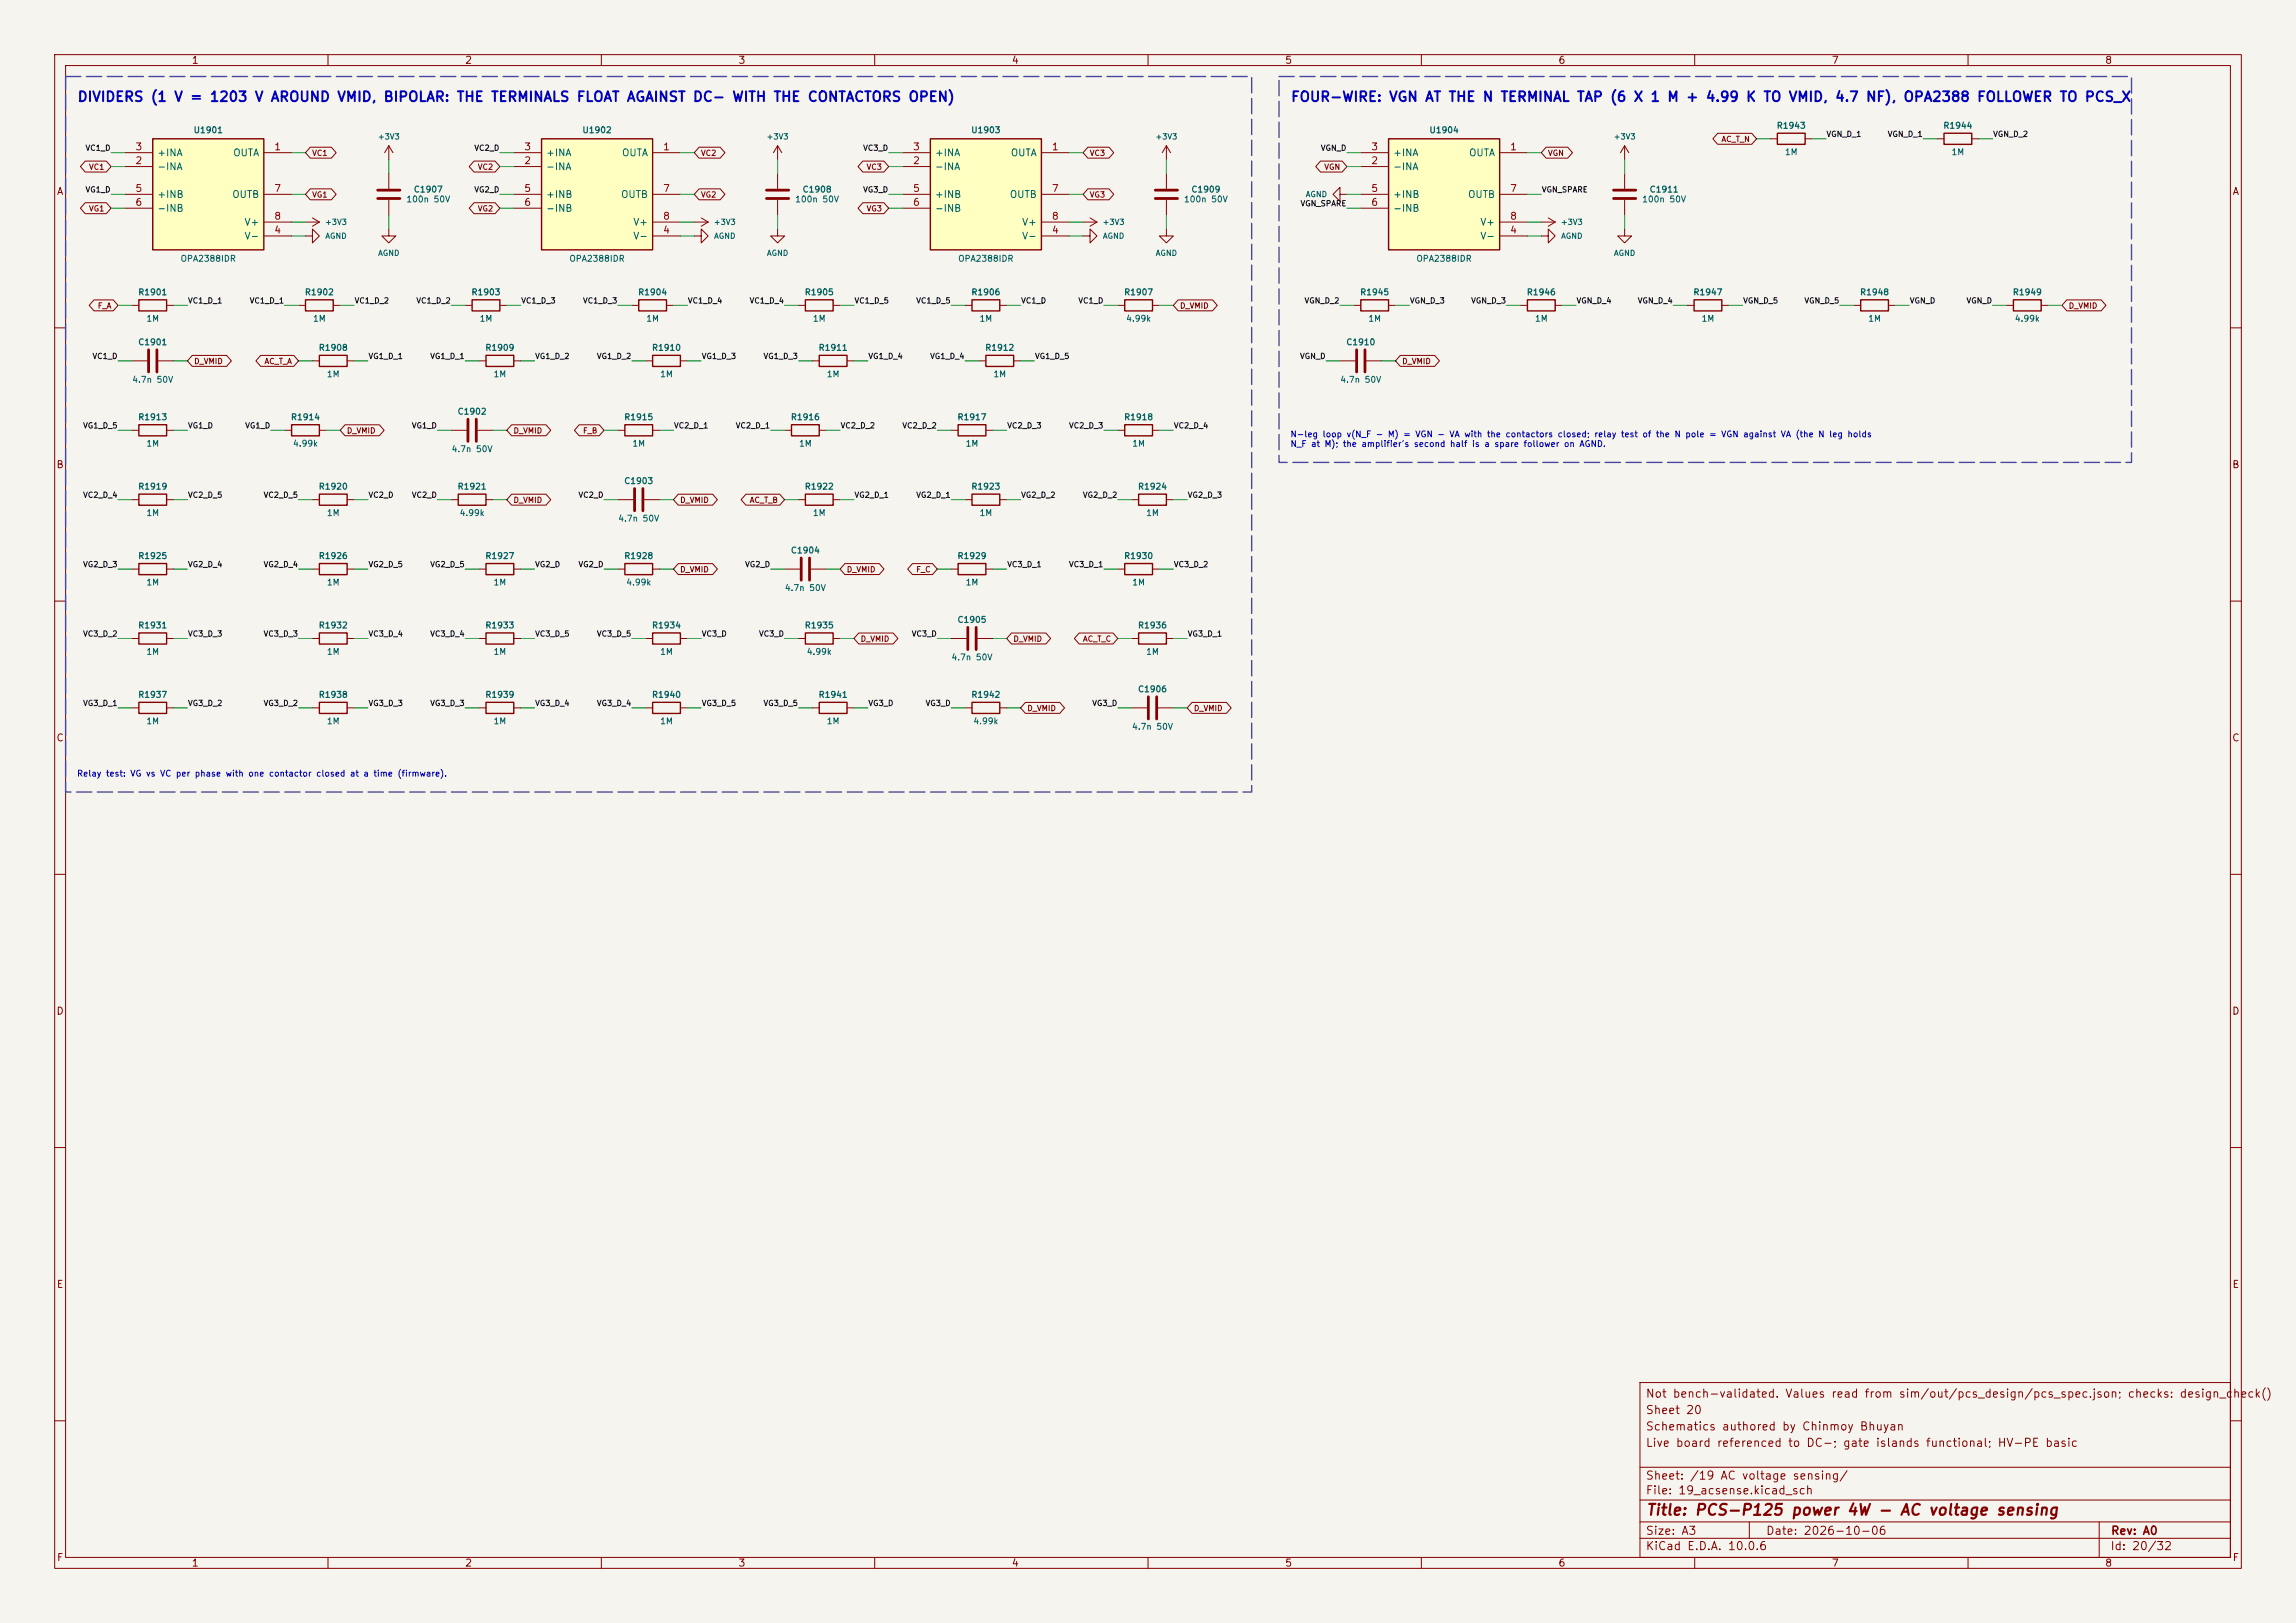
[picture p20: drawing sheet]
<svg xmlns="http://www.w3.org/2000/svg" width="420mm" height="297mm" viewBox="0 0 420 297" stroke-linecap="round" stroke-linejoin="round" font-family="sans-serif">
<defs><g id="words">
<text font-size="2" fill="#840000" x="301" y="277.8">Title: PCS-P125 power 4W - AC voltage sensing</text>
<g font-size="1.8" fill="#0000c2">
<text x="14.1" y="19.1">DIVIDERS (1 V = 1203 V AROUND VMID, BIPOLAR: THE TERMINALS FLOAT AGAINST DC- WITH THE CONTACTORS OPEN)</text>
<text x="236" y="19.1">FOUR-WIRE: VGN AT THE N TERMINAL TAP (6 X 1 M + 4.99 K TO VMID, 4.7 NF), OPA2388 FOLLOWER TO PCS_X</text>
</g>
<g font-size="1.5" fill="#840000">
<text x="300.9" y="256.1">Not bench-validated. Values read from sim/out/pcs_design/pcs_spec.json; checks: design_check()</text>
<text x="300.9" y="262.1">Schematics authored by Chinmoy Bhuyan</text>
<text x="300.9" y="259.1">Sheet 20</text>
<text x="300.9" y="265.1">Live board referenced to DC-; gate islands functional; HV-PE basic</text>
<text x="300.9" y="273.8">File: 19_acsense.kicad_sch</text>
<text x="300.9" y="271.1">Sheet: /19 AC voltage sensing/</text>
<text x="300.9" y="281.2">Size: A3</text>
<text x="322.9" y="281.2">Date: 2026-10-06</text>
<text x="386" y="281.2">Rev: A0</text>
<text x="300.9" y="284">KiCad E.D.A. 10.0.6</text>
<text x="385.9" y="284">Id: 20/32</text>
</g>
<g font-size="1.3" fill="#840000">
<text x="35" y="12">1</text>
<text x="85" y="12">2</text>
<text x="135" y="12">3</text>
<text x="185" y="12">4</text>
<text x="235" y="12">5</text>
<text x="285" y="12">6</text>
<text x="335" y="12">7</text>
<text x="385" y="12">8</text>
<text x="10.3" y="36">A</text>
<text x="408.3" y="36">A</text>
<text x="10.2" y="86">B</text>
<text x="408.2" y="86">B</text>
<text x="10.2" y="136">C</text>
<text x="408.2" y="136">C</text>
<text x="10.2" y="186">D</text>
<text x="408.2" y="186">D</text>
<text x="10.3" y="236">E</text>
<text x="408.3" y="236">E</text>
<text x="10.3" y="286">F</text>
<text x="35" y="287">1</text>
<text x="85" y="287">2</text>
<text x="135" y="287">3</text>
<text x="185" y="287">4</text>
<text x="235" y="287">5</text>
<text x="285" y="287">6</text>
<text x="335" y="287">7</text>
<text x="385" y="287">8</text>
<text x="408.3" y="286">F</text>
</g>
<g font-size="1.3" fill="#a90000">
<text x="24.7" y="27.8">3</text>
<text x="50.1" y="27.8">1</text>
<text x="95.8" y="27.8">3</text>
<text x="121.2" y="27.8">1</text>
<text x="166.9" y="27.8">3</text>
<text x="192.3" y="27.8">1</text>
<text x="250.7" y="27.8">3</text>
<text x="276.1" y="27.8">1</text>
<text x="24.7" y="30.3">2</text>
<text x="24.7" y="35.4">5</text>
<text x="50.1" y="35.4">7</text>
<text x="95.8" y="30.3">2</text>
<text x="95.8" y="35.4">5</text>
<text x="121.2" y="35.4">7</text>
<text x="166.9" y="30.3">2</text>
<text x="166.9" y="35.4">5</text>
<text x="192.3" y="35.4">7</text>
<text x="250.7" y="30.3">2</text>
<text x="250.7" y="35.4">5</text>
<text x="276.1" y="35.4">7</text>
<text x="24.7" y="38">6</text>
<text x="50.1" y="40.5">8</text>
<text x="95.8" y="38">6</text>
<text x="121.2" y="40.5">8</text>
<text x="166.9" y="38">6</text>
<text x="192.3" y="40.5">8</text>
<text x="250.7" y="38">6</text>
<text x="276.1" y="40.5">8</text>
<text x="50.1" y="43">4</text>
<text x="121.2" y="43">4</text>
<text x="192.3" y="43">4</text>
<text x="276.1" y="43">4</text>
</g>
<g font-size="1.3" fill="#006464">
<text x="28.7" y="28.9">+INA</text>
<text x="42.6" y="28.9">OUTA</text>
<text x="99.8" y="28.9">+INA</text>
<text x="113.7" y="28.9">OUTA</text>
<text x="170.9" y="28.9">+INA</text>
<text x="184.8" y="28.9">OUTA</text>
<text x="254.7" y="28.9">+INA</text>
<text x="268.6" y="28.9">OUTA</text>
<text x="28.7" y="31.4">-INA</text>
<text x="99.8" y="31.4">-INA</text>
<text x="170.9" y="31.4">-INA</text>
<text x="254.7" y="31.4">-INA</text>
<text x="28.7" y="36.5">+INB</text>
<text x="28.7" y="39.1">-INB</text>
<text x="42.4" y="36.5">OUTB</text>
<text x="44.6" y="41.6">V+</text>
<text x="99.8" y="36.5">+INB</text>
<text x="99.8" y="39.1">-INB</text>
<text x="113.5" y="36.5">OUTB</text>
<text x="115.7" y="41.6">V+</text>
<text x="170.9" y="36.5">+INB</text>
<text x="170.9" y="39.1">-INB</text>
<text x="184.6" y="36.5">OUTB</text>
<text x="186.8" y="41.6">V+</text>
<text x="254.7" y="36.5">+INB</text>
<text x="254.7" y="39.1">-INB</text>
<text x="268.4" y="36.5">OUTB</text>
<text x="270.7" y="41.6">V+</text>
<text x="44.6" y="44.1">V-</text>
<text x="115.7" y="44.1">V-</text>
<text x="186.8" y="44.1">V-</text>
<text x="270.7" y="44.1">V-</text>
</g>
<g font-size="1.1" fill="#006464">
<text x="324.9" y="23.8">R1943</text>
<text x="355.4" y="23.8">R1944</text>
<text x="35.3" y="24.6">U1901</text>
<text x="106.4" y="24.6">U1902</text>
<text x="177.6" y="24.6">U1903</text>
<text x="261.4" y="24.6">U1904</text>
<text x="326.4" y="28.6">1M</text>
<text x="356.9" y="28.6">1M</text>
<text x="75.6" y="35.5">C1907</text>
<text x="146.7" y="35.5">C1908</text>
<text x="217.8" y="35.5">C1909</text>
<text x="301.7" y="35.5">C1911</text>
<text x="74.2" y="37.3">100n 50V</text>
<text x="145.4" y="37.3">100n 50V</text>
<text x="216.5" y="37.3">100n 50V</text>
<text x="300.3" y="37.3">100n 50V</text>
<text x="32.9" y="48.2">OPA2388IDR</text>
<text x="104.1" y="48.2">OPA2388IDR</text>
<text x="175.2" y="48.2">OPA2388IDR</text>
<text x="259" y="48.2">OPA2388IDR</text>
<text x="25.2" y="54.3">R1901</text>
<text x="26.7" y="59.1">1M</text>
<text x="55.7" y="54.3">R1902</text>
<text x="57.2" y="59.1">1M</text>
<text x="86.1" y="54.3">R1903</text>
<text x="87.6" y="59.1">1M</text>
<text x="116.6" y="54.3">R1904</text>
<text x="118.1" y="59.1">1M</text>
<text x="147.1" y="54.3">R1905</text>
<text x="148.6" y="59.1">1M</text>
<text x="177.6" y="54.3">R1906</text>
<text x="179.1" y="59.1">1M</text>
<text x="205.5" y="54.3">R1907</text>
<text x="205.9" y="59.1">4.99k</text>
<text x="248.7" y="54.3">R1945</text>
<text x="250.2" y="59.1">1M</text>
<text x="279.2" y="54.3">R1946</text>
<text x="280.7" y="59.1">1M</text>
<text x="309.7" y="54.3">R1947</text>
<text x="311.2" y="59.1">1M</text>
<text x="340.1" y="54.3">R1948</text>
<text x="341.6" y="59.1">1M</text>
<text x="368.1" y="54.3">R1949</text>
<text x="368.5" y="59.1">4.99k</text>
<text x="25.2" y="63.4">C1901</text>
<text x="58.2" y="64.5">R1908</text>
<text x="88.7" y="64.5">R1909</text>
<text x="119.2" y="64.5">R1910</text>
<text x="149.6" y="64.5">R1911</text>
<text x="180.1" y="64.5">R1912</text>
<text x="246.2" y="63.4">C1910</text>
<text x="24.1" y="70.3">4.7n 50V</text>
<text x="59.7" y="69.3">1M</text>
<text x="90.2" y="69.3">1M</text>
<text x="120.7" y="69.3">1M</text>
<text x="151.1" y="69.3">1M</text>
<text x="181.6" y="69.3">1M</text>
<text x="245.1" y="70.3">4.7n 50V</text>
<text x="25.2" y="77.2">R1913</text>
<text x="53.1" y="77.2">R1914</text>
<text x="83.6" y="76.1">C1902</text>
<text x="114.1" y="77.2">R1915</text>
<text x="144.6" y="77.2">R1916</text>
<text x="175" y="77.2">R1917</text>
<text x="205.5" y="77.2">R1918</text>
<text x="26.7" y="82">1M</text>
<text x="53.5" y="82">4.99k</text>
<text x="82.5" y="83">4.7n 50V</text>
<text x="115.6" y="82">1M</text>
<text x="146.1" y="82">1M</text>
<text x="176.5" y="82">1M</text>
<text x="207" y="82">1M</text>
<text x="25.2" y="89.9">R1919</text>
<text x="58.2" y="89.9">R1920</text>
<text x="83.6" y="89.9">R1921</text>
<text x="114.1" y="88.8">C1903</text>
<text x="147.1" y="89.9">R1922</text>
<text x="177.6" y="89.9">R1923</text>
<text x="208.1" y="89.9">R1924</text>
<text x="26.7" y="94.7">1M</text>
<text x="59.7" y="94.7">1M</text>
<text x="84" y="94.7">4.99k</text>
<text x="113" y="95.7">4.7n 50V</text>
<text x="148.6" y="94.7">1M</text>
<text x="179.1" y="94.7">1M</text>
<text x="209.6" y="94.7">1M</text>
<text x="144.6" y="101.5">C1904</text>
<text x="25.2" y="102.6">R1925</text>
<text x="26.7" y="107.4">1M</text>
<text x="58.2" y="102.6">R1926</text>
<text x="59.7" y="107.4">1M</text>
<text x="88.7" y="102.6">R1927</text>
<text x="90.2" y="107.4">1M</text>
<text x="114.1" y="102.6">R1928</text>
<text x="114.5" y="107.4">4.99k</text>
<text x="175" y="102.6">R1929</text>
<text x="176.5" y="107.4">1M</text>
<text x="205.5" y="102.6">R1930</text>
<text x="207" y="107.4">1M</text>
<text x="143.5" y="108.4">4.7n 50V</text>
<text x="25.2" y="115.3">R1931</text>
<text x="58.2" y="115.3">R1932</text>
<text x="88.7" y="115.3">R1933</text>
<text x="119.2" y="115.3">R1934</text>
<text x="147.1" y="115.3">R1935</text>
<text x="175" y="114.2">C1905</text>
<text x="208.1" y="115.3">R1936</text>
<text x="26.7" y="120.1">1M</text>
<text x="59.7" y="120.1">1M</text>
<text x="90.2" y="120.1">1M</text>
<text x="120.7" y="120.1">1M</text>
<text x="147.5" y="120.1">4.99k</text>
<text x="173.9" y="121.1">4.7n 50V</text>
<text x="209.6" y="120.1">1M</text>
<text x="25.2" y="128">R1937</text>
<text x="58.2" y="128">R1938</text>
<text x="88.7" y="128">R1939</text>
<text x="119.2" y="128">R1940</text>
<text x="149.6" y="128">R1941</text>
<text x="177.6" y="128">R1942</text>
<text x="208.1" y="126.9">C1906</text>
<text x="26.7" y="132.8">1M</text>
<text x="59.7" y="132.8">1M</text>
<text x="90.2" y="132.8">1M</text>
<text x="120.7" y="132.8">1M</text>
<text x="151.1" y="132.8">1M</text>
<text x="178" y="132.8">4.99k</text>
<text x="207" y="133.8">4.7n 50V</text>
</g>
<g font-size="1.1" fill="#0000c2">
<text x="236" y="80.3">N-leg loop v(N_F - M) = VGN - VA with the contactors closed; relay test of the N pole = VGN against VA (the N leg holds</text>
<text x="236" y="82.1">N_F at M); the amplifier's second half is a spare follower on AGND.</text>
<text x="14" y="142.4">Relay test: VG vs VC per phase with one contactor closed at a time (firmware).</text>
</g>
<g font-size="1" fill="#0f0f0f">
<text x="15.5" y="27.8">VC1_D</text>
<text x="86.7" y="27.8">VC2_D</text>
<text x="157.8" y="27.8">VC3_D</text>
<text x="241.5" y="27.8">VGN_D</text>
<text x="334" y="25.3">VGN_D_1</text>
<text x="345.2" y="25.3">VGN_D_1</text>
<text x="364.5" y="25.3">VGN_D_2</text>
<text x="15.5" y="35.5">VG1_D</text>
<text x="86.7" y="35.5">VG2_D</text>
<text x="157.8" y="35.5">VG3_D</text>
<text x="281.9" y="35.5">VGN_SPARE</text>
<text x="237.8" y="38">VGN_SPARE</text>
<text x="34.3" y="55.8">VC1_D_1</text>
<text x="45.6" y="55.8">VC1_D_1</text>
<text x="64.8" y="55.8">VC1_D_2</text>
<text x="76.1" y="55.8">VC1_D_2</text>
<text x="95.3" y="55.8">VC1_D_3</text>
<text x="106.5" y="55.8">VC1_D_3</text>
<text x="125.7" y="55.8">VC1_D_4</text>
<text x="137" y="55.8">VC1_D_4</text>
<text x="156.2" y="55.8">VC1_D_5</text>
<text x="167.5" y="55.8">VC1_D_5</text>
<text x="186.7" y="55.8">VC1_D</text>
<text x="197.2" y="55.8">VC1_D</text>
<text x="238.5" y="55.8">VGN_D_2</text>
<text x="257.8" y="55.8">VGN_D_3</text>
<text x="269" y="55.8">VGN_D_3</text>
<text x="288.3" y="55.8">VGN_D_4</text>
<text x="299.5" y="55.8">VGN_D_4</text>
<text x="318.8" y="55.8">VGN_D_5</text>
<text x="330" y="55.8">VGN_D_5</text>
<text x="349.3" y="55.8">VGN_D</text>
<text x="359.6" y="55.8">VGN_D</text>
<text x="16.8" y="65.9">VC1_D</text>
<text x="67.3" y="65.9">VG1_D_1</text>
<text x="78.6" y="65.9">VG1_D_1</text>
<text x="97.8" y="65.9">VG1_D_2</text>
<text x="109.1" y="65.9">VG1_D_2</text>
<text x="128.3" y="65.9">VG1_D_3</text>
<text x="139.6" y="65.9">VG1_D_3</text>
<text x="158.8" y="65.9">VG1_D_4</text>
<text x="170" y="65.9">VG1_D_4</text>
<text x="189.2" y="65.9">VG1_D_5</text>
<text x="237.7" y="65.9">VGN_D</text>
<text x="15.1" y="78.6">VG1_D_5</text>
<text x="34.3" y="78.6">VG1_D</text>
<text x="44.8" y="78.6">VG1_D</text>
<text x="75.2" y="78.6">VG1_D</text>
<text x="123.2" y="78.6">VC2_D_1</text>
<text x="134.5" y="78.6">VC2_D_1</text>
<text x="153.7" y="78.6">VC2_D_2</text>
<text x="165" y="78.6">VC2_D_2</text>
<text x="184.2" y="78.6">VC2_D_3</text>
<text x="195.4" y="78.6">VC2_D_3</text>
<text x="214.6" y="78.6">VC2_D_4</text>
<text x="15.1" y="91.3">VC2_D_4</text>
<text x="34.3" y="91.3">VC2_D_5</text>
<text x="48.1" y="91.3">VC2_D_5</text>
<text x="67.3" y="91.3">VC2_D</text>
<text x="75.2" y="91.3">VC2_D</text>
<text x="105.7" y="91.3">VC2_D</text>
<text x="156.2" y="91.3">VG2_D_1</text>
<text x="167.5" y="91.3">VG2_D_1</text>
<text x="186.7" y="91.3">VG2_D_2</text>
<text x="198" y="91.3">VG2_D_2</text>
<text x="217.2" y="91.3">VG2_D_3</text>
<text x="15.1" y="104">VG2_D_3</text>
<text x="34.3" y="104">VG2_D_4</text>
<text x="48.1" y="104">VG2_D_4</text>
<text x="67.3" y="104">VG2_D_5</text>
<text x="78.6" y="104">VG2_D_5</text>
<text x="97.8" y="104">VG2_D</text>
<text x="105.7" y="104">VG2_D</text>
<text x="136.2" y="104">VG2_D</text>
<text x="184.2" y="104">VC3_D_1</text>
<text x="195.4" y="104">VC3_D_1</text>
<text x="214.6" y="104">VC3_D_2</text>
<text x="15.1" y="116.7">VC3_D_2</text>
<text x="34.3" y="116.7">VC3_D_3</text>
<text x="48.1" y="116.7">VC3_D_3</text>
<text x="67.3" y="116.7">VC3_D_4</text>
<text x="78.6" y="116.7">VC3_D_4</text>
<text x="97.8" y="116.7">VC3_D_5</text>
<text x="109.1" y="116.7">VC3_D_5</text>
<text x="128.3" y="116.7">VC3_D</text>
<text x="138.7" y="116.7">VC3_D</text>
<text x="166.7" y="116.7">VC3_D</text>
<text x="217.2" y="116.7">VG3_D_1</text>
<text x="15.1" y="129.4">VG3_D_1</text>
<text x="34.3" y="129.4">VG3_D_2</text>
<text x="48.1" y="129.4">VG3_D_2</text>
<text x="67.3" y="129.4">VG3_D_3</text>
<text x="78.6" y="129.4">VG3_D_3</text>
<text x="97.8" y="129.4">VG3_D_4</text>
<text x="109.1" y="129.4">VG3_D_4</text>
<text x="128.3" y="129.4">VG3_D_5</text>
<text x="139.6" y="129.4">VG3_D_5</text>
<text x="158.8" y="129.4">VG3_D</text>
<text x="169.2" y="129.4">VG3_D</text>
<text x="199.7" y="129.4">VG3_D</text>
</g>
<g font-size="1" fill="#840000">
<text x="57" y="28.8">VC1</text>
<text x="128.1" y="28.8">VC2</text>
<text x="199.2" y="28.8">VC3</text>
<text x="283.1" y="28.8">VGN</text>
<text x="314.8" y="26.2">AC_T_N</text>
<text x="16.2" y="31.3">VC1</text>
<text x="87.3" y="31.3">VC2</text>
<text x="158.4" y="31.3">VC3</text>
<text x="242.2" y="31.3">VGN</text>
<text x="16.2" y="38.9">VG1</text>
<text x="57" y="36.4">VG1</text>
<text x="87.3" y="38.9">VG2</text>
<text x="128.1" y="36.4">VG2</text>
<text x="158.4" y="38.9">VG3</text>
<text x="199.2" y="36.4">VG3</text>
<text x="17.8" y="56.7">F_A</text>
<text x="215.8" y="56.7">D_VMID</text>
<text x="378.3" y="56.7">D_VMID</text>
<text x="35.4" y="66.9">D_VMID</text>
<text x="48.3" y="66.9">AC_T_A</text>
<text x="256.4" y="66.9">D_VMID</text>
<text x="63.4" y="79.6">D_VMID</text>
<text x="93.8" y="79.6">D_VMID</text>
<text x="106.5" y="79.6">F_B</text>
<text x="93.8" y="92.3">D_VMID</text>
<text x="124.3" y="92.3">D_VMID</text>
<text x="137" y="92.3">AC_T_B</text>
<text x="124.3" y="105">D_VMID</text>
<text x="154.8" y="105">D_VMID</text>
<text x="167.5" y="105">F_C</text>
<text x="157.3" y="117.7">D_VMID</text>
<text x="185.3" y="117.7">D_VMID</text>
<text x="198" y="117.7">AC_T_C</text>
<text x="187.8" y="130.4">D_VMID</text>
<text x="218.3" y="130.4">D_VMID</text>
</g>
<g font-size="1" fill="#006464">
<text x="69" y="25.8">+3V3</text>
<text x="140.1" y="25.8">+3V3</text>
<text x="211.3" y="25.8">+3V3</text>
<text x="295.1" y="25.8">+3V3</text>
<text x="59.4" y="41.4">+3V3</text>
<text x="130.5" y="41.4">+3V3</text>
<text x="201.6" y="41.4">+3V3</text>
<text x="238.7" y="36.3">AGND</text>
<text x="285.4" y="41.4">+3V3</text>
<text x="59.4" y="43.9">AGND</text>
<text x="69.1" y="47.1">AGND</text>
<text x="130.5" y="43.9">AGND</text>
<text x="140.2" y="47.1">AGND</text>
<text x="201.6" y="43.9">AGND</text>
<text x="211.3" y="47.1">AGND</text>
<text x="285.5" y="43.9">AGND</text>
<text x="295.1" y="47.1">AGND</text>
</g>
</g></defs>
<path d="M0 0h420v297h-420z" fill="#f5f4ef" stroke="#f5f4ef" stroke-width=".18"/>
<g fill="none" stroke="#840000" stroke-width=".18">
<path d="M10 10h400v277h-400zM12 12h396v273h-396zM60 10v2M110 10v2M160 10v2M210 10v2M260 10v2M310 10v2M360 10v2M297.2 26.7l-.8 1.2M297.2 26.7l.7 1.2M297.2 26.7v2.5"/>
<path d="M176.5 55.9h1.3M182.9 55.9h1.2M10 60h2M408 60h2M82.5 91.4h1.3M88.9 91.4h1.3M10 110h2M204.5 104.1h1.2M210.8 104.1h1.3M408 110h2M10 160h2M408 160h2"/>
<path d="M10 210h2M408 210h2M300 253h108v32h-108zM10 260h2M300 278.5h108M300 274.5h108M300 268.5h108M320 278.5v3M384 278.5v6.5M408 260h2M60 285v2M110 285v2"/>
<path d="M160 285v2M210 285v2M260 285v2M300 281.5h108M310 285v2M360 285v2"/>
</g>
<path d="M177.8 54.9h5.1v2h-5.1zM83.8 90.4h5.1v2.1h-5.1zM205.7 103.1h5.1v2.1h-5.1z" fill="none" stroke="#840000" stroke-width=".25"/>
<path d="M99.1 25.4h20.3v20.3h-20.3z" fill="#ffffc2"/>
<path d="M99.1 25.4h20.3v20.3h-20.3zM180.3 65h5.1v2.1h-5.1z" fill="none" stroke="#840000" stroke-width=".25"/>
<g fill="none" stroke="#840000" stroke-width=".18">
<path d="M71.1 26.7l-.7 1.2M71.1 26.7l.8 1.2M71.1 26.7v2.5M94 27.9h5.1M94 30.5h5.1M94 35.6h5.1M94 38.1h5.1M119.4 27.9h5.1M119.4 35.6h5.1M119.4 43.2h5.1M119.4 40.6h5.1M179.1 66h1.2"/>
<path d="M185.4 66h1.3"/>
</g>
<path d="M27.9 25.4h20.4v20.3h-20.4z" fill="#ffffc2"/>
<g fill="none" stroke="#840000" stroke-width=".25">
<path d="M27.9 25.4h20.4v20.3h-20.4zM25.4 54.9h5.1v2h-5.1zM86.4 54.9h5v2h-5zM205.7 54.9h5.1v2h-5.1zM25.4 77.7h5.1v2.1h-5.1zM53.3 77.7h5.1v2.1h-5.1zM58.4 65h5.1v2.1h-5.1zM175.3 77.7h5v2.1h-5zM205.7 77.7h5.1v2.1h-5.1zM25.4 90.4h5.1v2.1h-5.1zM177.8 90.4h5.1v2.1h-5.1zM208.3 90.4h5.1v2.1h-5.1z"/>
<path d="M25.4 115.8h5.1v2.1h-5.1zM25.4 103.1h5.1v2.1h-5.1zM175.3 103.1h5v2.1h-5zM208.3 115.8h5.1v2.1h-5.1zM25.4 128.5h5.1v2.1h-5.1zM58.4 128.5h5.1v2.1h-5.1zM88.9 128.5h5.1v2.1h-5.1zM119.4 128.5h5.1v2.1h-5.1zM149.9 128.5h5v2.1h-5zM177.8 128.5h5.1v2.1h-5.1z"/>
</g>
<g fill="none" stroke="#840000" stroke-width=".18">
<path d="M22.9 27.9h5M22.9 30.5h5M22.9 35.6h5M22.9 38.1h5M48.3 27.9h5M48.3 35.6h5M57.1 39.9l1.3 .7M71.1 31.8v2.7M71.1 36.6v2.8M142.2 26.7l-.7 1.2M142.2 26.7l.8 1.2M142.2 26.7v2.5"/>
<path d="M199.4 39.9l1.3 .7M213.4 26.7v2.5M213.4 31.8v2.7M213.4 36.6v2.8M213.4 26.7l-.8 1.2M213.4 26.7l.7 1.2M24.1 55.9h1.3M30.5 55.9h1.2M48.3 43.2h5M48.3 40.6h5M55.9 40.6h2.5M58.4 40.6l-1.3 .8"/>
<path d="M71.1 41.9v1.3h1.3l-1.3 1.3-1.3-1.3h1.3M85.1 55.9h1.3M91.4 55.9h1.3M198.1 43.2h1.3v-1.3l1.3 1.3-1.3 1.3v-1.3M198.1 40.6h2.6M200.7 40.6l-1.3 .8M204.5 55.9h1.2M210.8 55.9h1.3M213.4 41.9v1.3h1.2l-1.2 1.3-1.3-1.3h1.3M24.1 78.7h1.3M24.1 66h2.8M29 66h2.7"/>
<path d="M30.5 78.7h1.2M52.1 78.7h1.2M57.1 66h1.3M58.4 78.7h1.3M63.5 66h1.3M174 78.7h1.3M180.3 78.7h1.3M204.5 78.7h1.2M210.8 78.7h1.3M24.1 91.4h1.3M30.5 91.4h1.2M176.5 91.4h1.3"/>
<path d="M182.9 91.4h1.2M207 91.4h1.3M213.4 91.4h1.2M24.1 116.8h1.3M24.1 104.1h1.3M30.5 116.8h1.2M30.5 104.1h1.2M174 116.8h2.8M174 104.1h1.3M178.8 116.8h2.8M180.3 104.1h1.3M207 116.8h1.3"/>
<path d="M213.4 116.8h1.2M24.1 129.5h1.3M30.5 129.5h1.2M57.1 129.5h1.3M63.5 129.5h1.3M87.6 129.5h1.3M94 129.5h1.2M118.1 129.5h1.3M124.5 129.5h1.2M148.6 129.5h1.3M154.9 129.5h1.3M176.5 129.5h1.3"/>
<path d="M182.9 129.5h1.2M207 129.5h2.8M211.8 129.5h2.8"/>
</g>
<path d="M69.1 34.8h4.1M69.1 36.3h4.1M211.3 34.8h4.1M211.3 36.3h4.1M27.2 64v4.1M28.7 64v4.1M177 114.8v4.1M178.6 114.8v4.1M210.1 127.5v4.1M211.6 127.5v4.1" fill="none" stroke="#840000" stroke-width=".51"/>
<path d="M170.2 25.4h20.3v20.3h-20.3z" fill="#ffffc2"/>
<path d="M170.2 25.4h20.3v20.3h-20.3zM55.9 54.9h5.1v2h-5.1zM147.3 54.9h5.1v2h-5.1zM88.9 65h5.1v2.1h-5.1zM114.3 77.7h5.1v2.1h-5.1zM147.3 90.4h5.1v2.1h-5.1z" fill="none" stroke="#840000" stroke-width=".25"/>
<g fill="none" stroke="#840000" stroke-width=".18">
<path d="M165.1 27.9h5.1M165.1 30.5h5.1M165.1 35.6h5.1M165.1 38.1h5.1M190.5 27.9h5.1M190.5 35.6h5.1M54.6 55.9h1.3M55.9 43.2h1.2v-1.3l1.3 1.3-1.3 1.3v-1.3M61 55.9h1.2M127 43.2h1.3v-1.3l1.2 1.3-1.2 1.3v-1.3M142.2 41.9v1.3h1.3l-1.3 1.3-1.2-1.3h1.2M146 55.9h1.3"/>
<path d="M152.4 55.9h1.3M190.5 43.2h5.1M190.5 40.6h5.1M82.5 78.7h2.8M87.4 78.7h2.8M87.6 66h1.3M94 66h1.2M113 78.7h1.3M119.4 78.7h1.2M146 91.4h1.3M152.4 91.4h1.3M143.5 104.1h2.8"/>
<path d="M148.3 104.1h2.8"/>
</g>
<path d="M85.6 76.7v4.1M87.1 76.7v4.1M146.6 102.1v4.1M148.1 102.1v4.1" fill="none" stroke="#840000" stroke-width=".51"/>
<path d="M254 25.4h20.3v20.3h-20.3z" fill="#ffffc2"/>
<g fill="none" stroke="#840000" stroke-width=".25">
<path d="M254 25.4h20.3v20.3h-20.3zM325.1 24.4h5.1v2h-5.1zM355.6 24.4h5.1v2h-5.1zM116.8 54.9h5.1v2h-5.1zM248.9 54.9h5.1v2h-5.1zM279.4 54.9h5.1v2h-5.1zM309.9 54.9h5.1v2h-5.1zM340.4 54.9h5v2h-5zM368.3 54.9h5.1v2h-5.1zM119.4 65h5.1v2.1h-5.1zM144.8 77.7h5.1v2.1h-5.1zM149.9 65h5v2.1h-5z"/>
<path d="M58.4 90.4h5.1v2.1h-5.1zM58.4 115.8h5.1v2.1h-5.1zM58.4 103.1h5.1v2.1h-5.1zM88.9 103.1h5.1v2.1h-5.1zM88.9 115.8h5.1v2.1h-5.1zM114.3 103.1h5.1v2.1h-5.1zM119.4 115.8h5.1v2.1h-5.1zM147.3 115.8h5.1v2.1h-5.1z"/>
</g>
<g fill="none" stroke="#840000" stroke-width=".18">
<path d="M15.6 29.5h3.8l.9 1-.9 1h-3.8l-.9-1zM15.6 37.1h3.8l.9 1-.9 1h-3.8l-.9-1zM56.8 34.6h3.8l.9 1-.9 1h-3.8l-.9-1zM56.8 26.9h3.8l.9 1-.9 1h-3.8l-.9-1zM86.7 29.5h3.9l.8 1-.8 1h-3.9l-.9-1zM86.7 37.1h3.9l.8 1-.8 1h-3.9l-.9-1zM127.9 34.6h3.8l.9 1-.9 1h-3.8l-.9-1zM127.9 26.9h3.8l.9 1-.9 1h-3.8l-.9-1zM128.3 39.9l1.2 .7M142.2 31.8v2.7M142.2 36.6v2.8M157.8 29.5h3.9l.9 1-.9 1h-3.9l-.8-1z"/>
<path d="M157.8 37.1h3.9l.9 1-.9 1h-3.9l-.8-1zM199 34.6h3.9l.8 1-.8 1h-3.9l-.9-1zM199 26.9h3.9l.8 1-.8 1h-3.9l-.9-1zM241.5 29.5h4l.9 1-.9 1h-4l-.8-1zM245.1 35.6v-1.3l-1.3 1.3 1.3 1.2v-1.2h1.3M248.9 27.9h5.1M248.9 30.5h5.1M248.9 35.6h5.1M248.9 38.1h5.1M274.3 27.9h5.1M274.3 35.6h5.1M282.8 26.9h4l.8 1-.8 1h-4l-.9-1z"/>
<path d="M283.2 39.9l1.3 .7M297.2 31.8v2.7M297.2 36.6v2.8M314.2 24.4h6.2l.9 1-.9 1h-6.2l-.9-1zM323.8 25.4h1.3M330.2 25.4h1.3M354.3 25.4h1.3M360.7 25.4h1.2M17.2 54.9h3.5l.9 1-.9 1h-3.5l-.9-1zM115.6 55.9h1.2M121.9 55.9h1.3M127 40.6h2.5"/>
<path d="M129.5 40.6l-1.2 .8M215.5 54.9h6.3l.9 1-.9 1h-6.3l-.9-1zM247.6 55.9h1.3M254 55.9h1.3M274.3 43.2h5.1M274.3 40.6h5.1M278.1 55.9h1.3M281.9 43.2h1.3v-1.3l1.3 1.3-1.3 1.3v-1.3M281.9 40.6h2.6M284.5 55.9h1.2M284.5 40.6l-1.3 .8M297.2 41.9v1.3h1.2l-1.2 1.3-1.3-1.3h1.3"/>
<path d="M308.6 55.9h1.3M315 55.9h1.2M339.1 55.9h1.3M345.4 55.9h1.3M367 55.9h1.3M373.4 55.9h1.2M378.1 54.9h6.3l.8 1-.8 1h-6.3l-.9-1zM35.2 65h6.3l.8 1-.8 1h-6.3l-.9-1zM47.7 65h6l.9 1-.9 1h-6l-.9-1zM63.1 77.7h6.3l.9 1-.9 1h-6.3l-.9-1zM93.6 77.7h6.3l.8 1-.8 1h-6.3l-.9-1zM105.9 77.7h3.7l.9 1-.9 1h-3.7l-.8-1z"/>
<path d="M118.1 66h1.3M124.5 66h1.2M143.5 78.7h1.3M148.6 66h1.3M149.9 78.7h1.2M154.9 66h1.3M245.1 66h2.8M249.9 66h2.8M256.1 65h6.3l.9 1-.9 1h-6.3l-.8-1zM57.1 91.4h1.3M63.5 91.4h1.3M93.6 90.4h6.3l.8 1-.8 1h-6.3l-.9-1z"/>
<path d="M113 91.4h2.8M117.9 91.4h2.7M124.1 90.4h6.3l.8 1-.8 1h-6.3l-.9-1zM136.4 90.4h6.2l.9 1-.9 1h-6.2l-.8-1zM57.1 116.8h1.3M57.1 104.1h1.3M63.5 116.8h1.3M63.5 104.1h1.3M87.6 116.8h1.3M87.6 104.1h1.3M94 116.8h1.2M94 104.1h1.2"/>
<path d="M113 104.1h1.3M118.1 116.8h1.3M119.4 104.1h1.2M124.1 103.1h6.3l.8 1-.8 1h-6.3l-.9-1zM124.5 116.8h1.2M146 116.8h1.3M152.4 116.8h1.3M154.5 103.1h6.3l.9 1-.9 1h-6.3l-.8-1zM157.1 115.8h6.3l.8 1-.8 1h-6.3l-.9-1zM166.9 103.1h3.7l.8 1-.8 1h-3.7l-.9-1zM185 115.8h6.3l.9 1-.9 1h-6.3l-.9-1zM197.4 115.8h6.2l.9 1-.9 1h-6.2l-.9-1z"/>
<path d="M187.6 128.5h6.3l.8 1-.8 1h-6.3l-.9-1zM218 128.5h6.3l.9 1-.9 1h-6.3l-.8-1z"/>
</g>
<path d="M140.2 34.8h4.1M140.2 36.3h4.1M295.1 34.8h4.1M295.1 36.3h4.1M248.2 64v4.1M249.7 64v4.1M116.1 89.4v4.1M117.6 89.4v4.1" fill="none" stroke="#840000" stroke-width=".51"/>
<g fill="none" stroke="#009600" stroke-width=".18">
<path d="M20.3 27.9h2.6M20.3 35.6h2.6M20.3 30.5h2.6M20.3 38.1h2.6M53.3 27.9h2.6M53.3 35.6h2.6M71.1 29.2v2.6M71.1 39.4v2.5M91.4 27.9h2.6M91.4 35.6h2.6M91.4 30.5h2.6M91.4 38.1h2.6"/>
<path d="M124.5 27.9h2.5M124.5 35.6h2.5M142.2 29.2v2.6M142.2 39.4v2.5M162.6 27.9h2.5M162.6 35.6h2.5M162.6 30.5h2.5M162.6 38.1h2.5M195.6 27.9h2.5M195.6 35.6h2.5M213.4 29.2v2.6M213.4 39.4v2.5"/>
<path d="M246.4 27.9h2.5M246.4 35.6h2.5M246.4 30.5h2.5M246.4 38.1h2.5M279.4 27.9h2.5M279.4 35.6h2.5M297.2 29.2v2.6M297.2 39.4v2.5M321.3 25.4h2.5M331.5 25.4h2.5M351.8 25.4h2.5M361.9 25.4h2.6"/>
<path d="M21.6 55.9h2.5M31.7 55.9h2.6M52.1 55.9h2.5M53.3 43.2h2.6M53.3 40.6h2.6M62.2 55.9h2.6M82.5 55.9h2.6M92.7 55.9h2.5M113 55.9h2.6M123.2 55.9h2.5M124.5 43.2h2.5M124.5 40.6h2.5"/>
<path d="M143.5 55.9h2.5M153.7 55.9h2.5M174 55.9h2.5M184.1 55.9h2.6M195.6 43.2h2.5M195.6 40.6h2.5M201.9 55.9h2.6M212.1 55.9h2.5M245.1 55.9h2.5M255.3 55.9h2.5M275.6 55.9h2.5M279.4 43.2h2.5"/>
<path d="M279.4 40.6h2.5M285.7 55.9h2.6M306.1 55.9h2.5M316.2 55.9h2.6M336.5 55.9h2.6M346.7 55.9h2.5M364.5 55.9h2.5M374.6 55.9h2.6M21.6 78.7h2.5M21.6 66h2.5M31.7 78.7h2.6M31.7 66h2.6"/>
<path d="M49.5 78.7h2.6M54.6 66h2.5M59.7 78.7h2.5M64.8 66h2.5M80 78.7h2.5M85.1 66h2.5M90.2 78.7h2.5M95.2 66h2.6M110.5 78.7h2.5M115.6 66h2.5M120.6 78.7h2.6M125.7 66h2.6"/>
<path d="M141 78.7h2.5M146 66h2.6M151.1 78.7h2.6M156.2 66h2.5M171.4 78.7h2.6M176.5 66h2.6M181.6 78.7h2.5M186.7 66h2.5M201.9 78.7h2.6M212.1 78.7h2.5M242.6 66h2.5M252.7 66h2.6"/>
<path d="M21.6 91.4h2.5M31.7 91.4h2.6M54.6 91.4h2.5M64.8 91.4h2.5M80 91.4h2.5M90.2 91.4h2.5M110.5 91.4h2.5M120.6 91.4h2.6M143.5 91.4h2.5M153.7 91.4h2.5M174 91.4h2.5M184.1 91.4h2.6"/>
<path d="M204.5 91.4h2.5M214.6 91.4h2.6M21.6 104.1h2.5M21.6 116.8h2.5M31.7 104.1h2.6M31.7 116.8h2.6M54.6 104.1h2.5M54.6 116.8h2.5M64.8 104.1h2.5M64.8 116.8h2.5M85.1 104.1h2.5M85.1 116.8h2.5"/>
<path d="M95.2 104.1h2.6M95.2 116.8h2.6M110.5 104.1h2.5M115.6 116.8h2.5M120.6 104.1h2.6M125.7 116.8h2.6M141 104.1h2.5M143.5 116.8h2.5M151.1 104.1h2.6M153.7 116.8h2.5M171.4 104.1h2.6M171.4 116.8h2.6"/>
<path d="M181.6 104.1h2.5M181.6 116.8h2.5M201.9 104.1h2.6M204.5 116.8h2.5M212.1 104.1h2.5M214.6 116.8h2.6M21.6 129.5h2.5M31.7 129.5h2.6M54.6 129.5h2.5M64.8 129.5h2.5M85.1 129.5h2.5M95.2 129.5h2.6"/>
<path d="M115.6 129.5h2.5M125.7 129.5h2.6M146 129.5h2.6M156.2 129.5h2.5M174 129.5h2.5M184.1 129.5h2.6M204.5 129.5h2.5M214.6 129.5h2.6"/>
</g>
<path d="M12 14h217v130.9h-217zM234 14h155.9v70.6h-155.9z" fill="none" stroke="#4848a0" stroke-width=".25" stroke-dasharray="2.8 1"/>
<use href="#words"/>
</svg>
